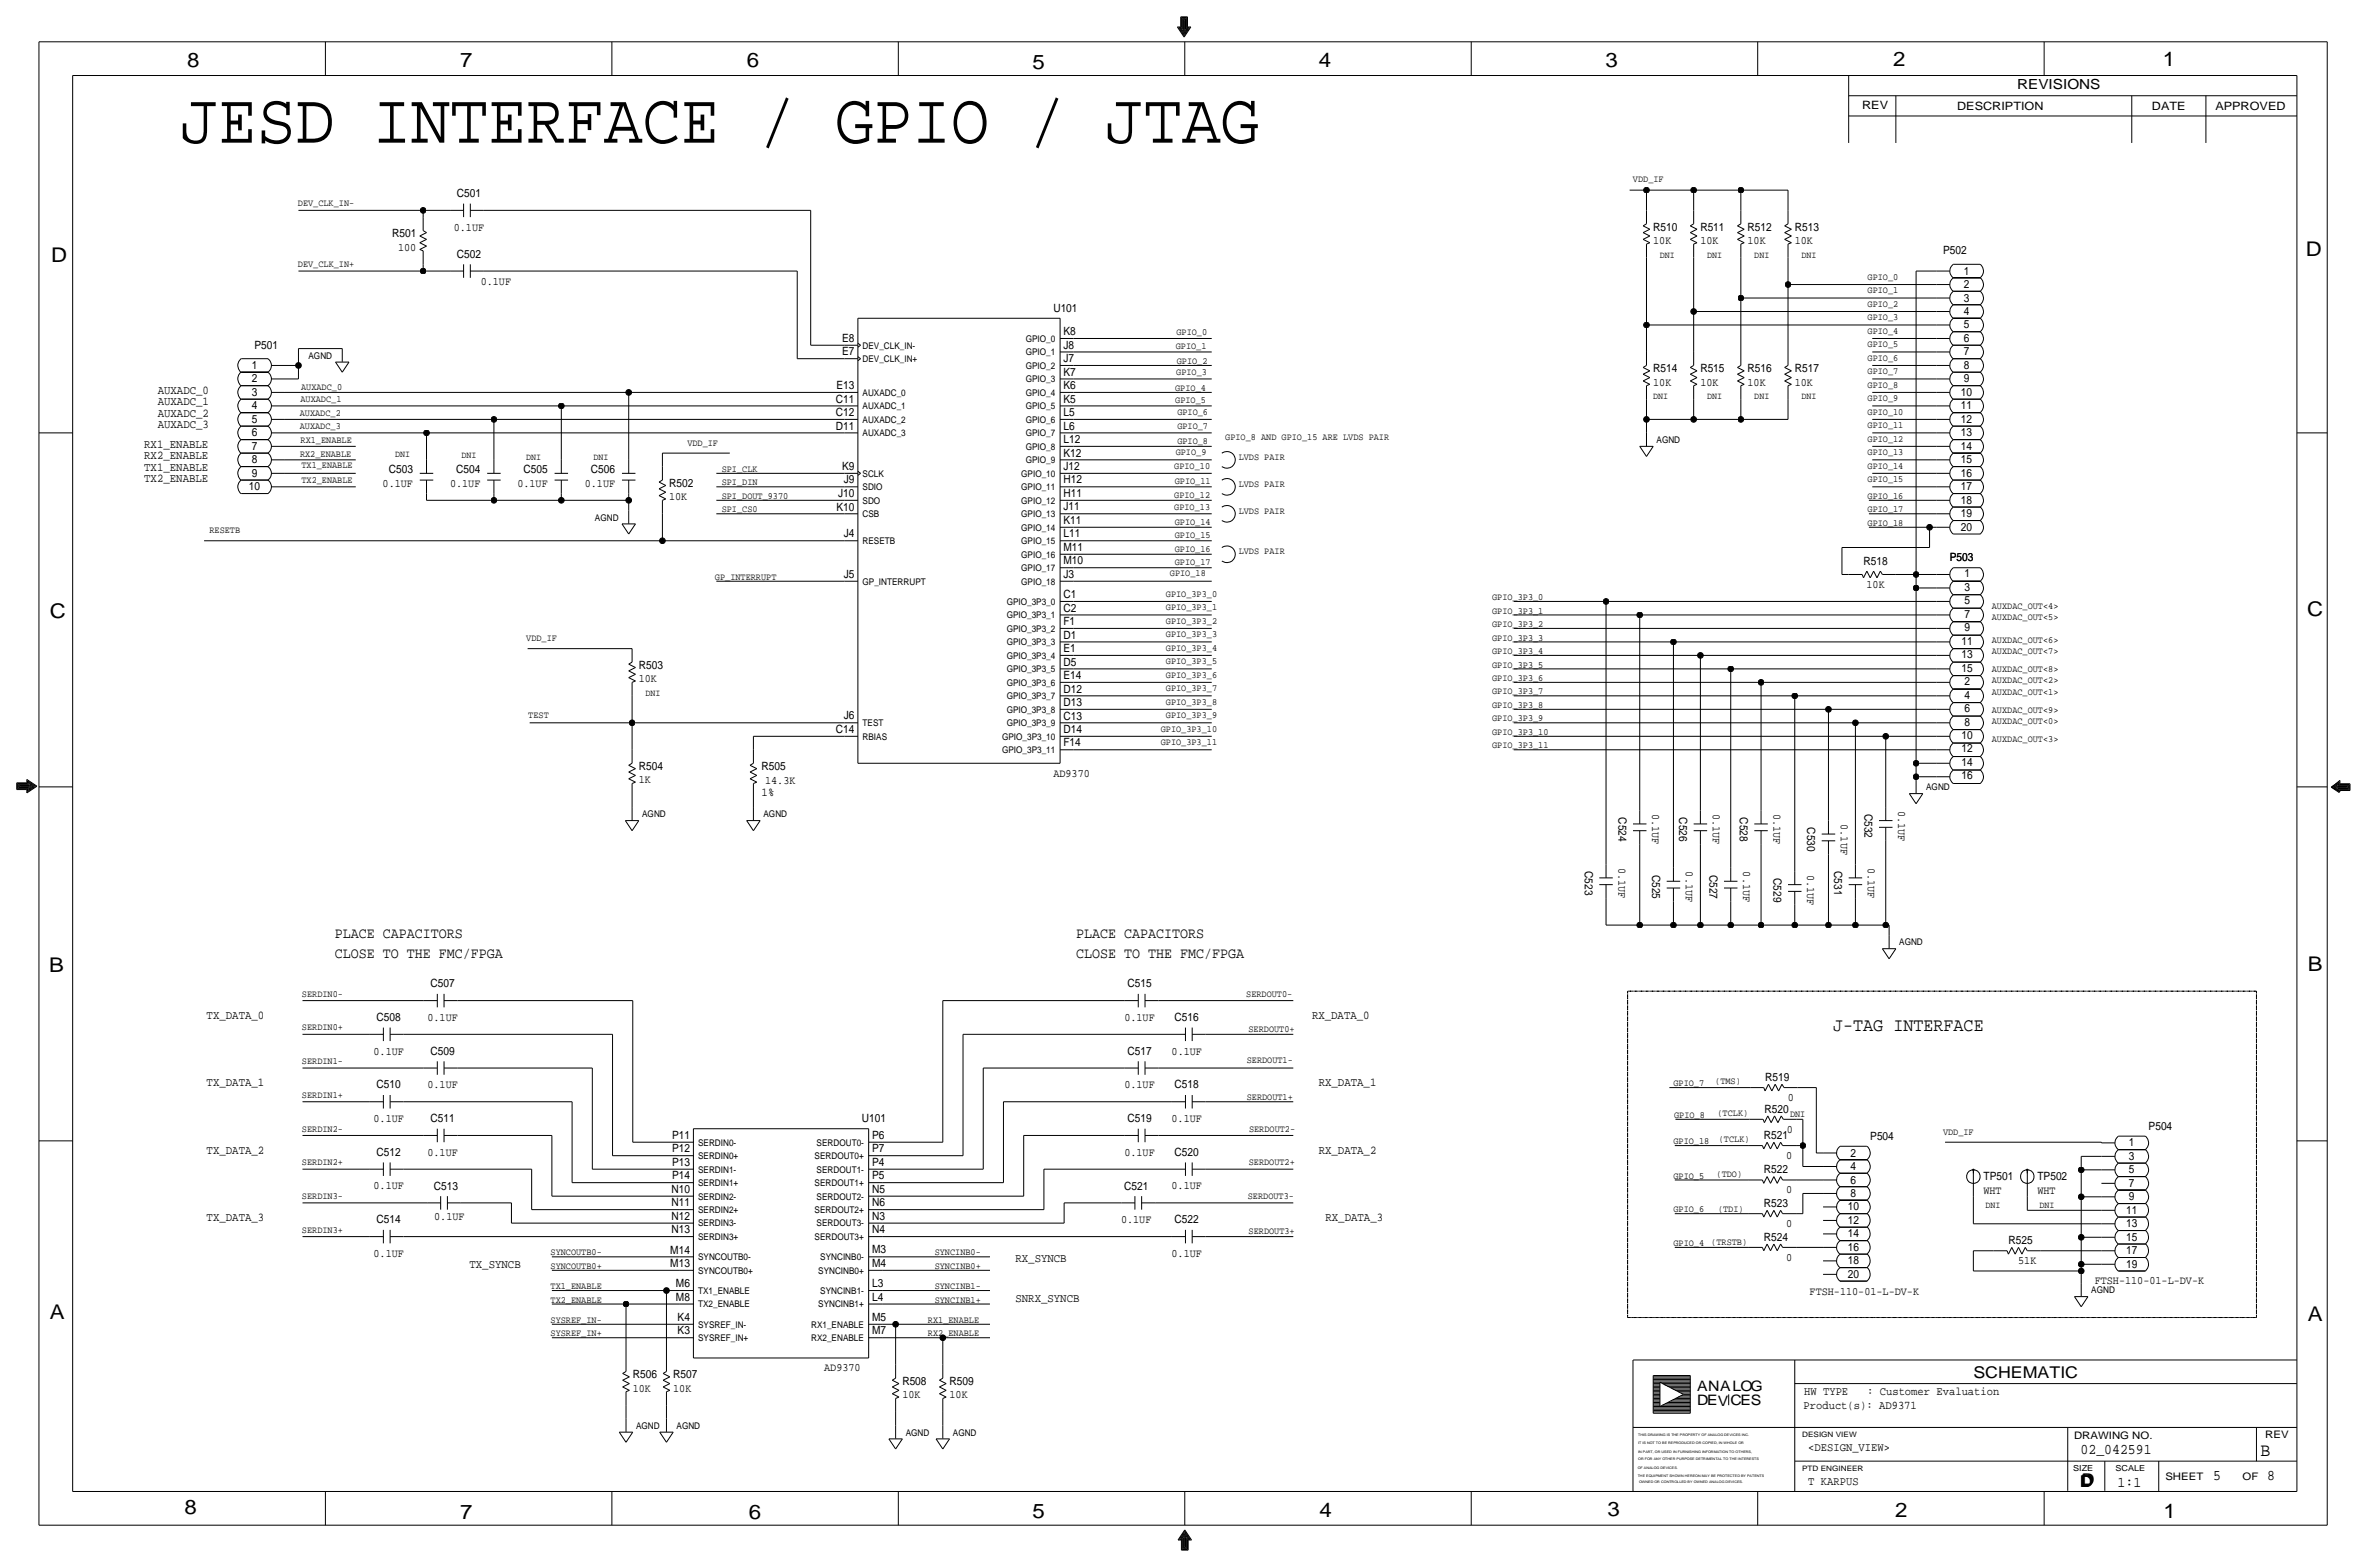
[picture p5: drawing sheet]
<svg xmlns="http://www.w3.org/2000/svg" width="892mm" height="590mm" viewBox="0 0 892 590" stroke-linecap="round" stroke-linejoin="round" font-family="sans-serif">
<defs><g id="words">
<text font-size="27.1" x="67.8" y="53.7">JESD INTERFACE / GPIO / JTAG</text>
<g font-size="7.6">
<text x="70.6" y="25.4">8</text>
<text x="173.4" y="25.4">7</text>
<text x="281.4" y="25.1">6</text>
<text x="389.1" y="26.2">5</text>
<text x="497" y="25.4">4</text>
<text x="605" y="25.1">3</text>
<text x="713.4" y="24.9">2</text>
<text x="815" y="24.9">1</text>
<text x="19.3" y="98.8">D</text>
<text x="868.9" y="96.5">D</text>
<text x="18.8" y="232.7">C</text>
<text x="869.4" y="232.1">C</text>
<text x="869.6" y="365.8">B</text>
<text x="18.5" y="366">B</text>
<text x="18.8" y="496.8">A</text>
<text x="869.6" y="497.6">A</text>
<text x="69.6" y="570.5">8</text>
<text x="173.4" y="572.3">7</text>
<text x="282.2" y="572.3">6</text>
<text x="389.1" y="571.7">5</text>
<text x="497.3" y="571.5">4</text>
<text x="605.7" y="571.2">3</text>
<text x="714.2" y="571.5">2</text>
<text x="815.3" y="572">1</text>
</g>
<text font-size="7.1" x="690.8" y="388.5">J-TAG INTERFACE</text>
<text font-size="7" x="851.9" y="548.4">B</text>
<g font-size="6.1">
<text x="743.7" y="518.9">SCHEMATIC</text>
<text x="783.8" y="560.3">D</text>
<text x="784.3" y="559.8">D</text>
</g>
<g font-size="5.6">
<text x="126.1" y="353.3">PLACE CAPACITORS</text>
<text x="405.5" y="353.3">PLACE CAPACITORS</text>
<text x="126.1" y="360.9">CLOSE TO THE FMC/FPGA</text>
<text x="405.5" y="360.9">CLOSE TO THE FMC/FPGA</text>
<text x="784" y="547.9">02_042591</text>
<text x="834.1" y="557.5">5</text>
<text x="854.4" y="557.5">8</text>
<text x="798" y="560.1">1:1</text>
</g>
<g font-size="5.4">
<text x="639.5" y="524.2">ANALOG</text>
<text x="639.5" y="529.3">DEV</text>
<text x="652.1" y="529.3">CES</text>
</g>
<text font-size="5.2" x="760.2" y="33.5">REVISIONS</text>
<g font-size="4.5">
<text x="59.4" y="148.3">AUXADC_0</text>
<text x="59.4" y="152.7">AUXADC_1</text>
<text x="59.4" y="161.3">AUXADC_3</text>
<text x="59.4" y="157">AUXADC_2</text>
<text x="54.4" y="168.7">RX1_ENABLE</text>
<text x="54.4" y="173">RX2_ENABLE</text>
<text x="54.4" y="177.3">TX1_ENABLE</text>
<text x="54.4" y="181.6">TX2_ENABLE</text>
<text x="287" y="299.7">1%</text>
<text x="77.9" y="383.8">TX_DATA_0</text>
<text x="494.4" y="383.8">RX_DATA_0</text>
<text x="77.9" y="409.2">TX_DATA_1</text>
<text x="497" y="409.2">RX_DATA_1</text>
<text x="77.9" y="434.6">TX_DATA_2</text>
<text x="497" y="434.6">RX_DATA_2</text>
<text x="77.9" y="460">TX_DATA_3</text>
<text x="499.5" y="460">RX_DATA_3</text>
<text x="176.9" y="477.8">TX_SYNCB</text>
<text x="382.7" y="475.2">RX_SYNCB</text>
<text x="382.7" y="490.5">SNRX_SYNCB</text>
</g>
<g font-size="4.4">
<text x="679.9" y="525.5">HW TYPE</text>
<text x="703.6" y="525.5">: Customer Evaluation</text>
<text x="679.7" y="530.9">Product(s): AD9371</text>
<text x="681.4" y="546.6">&lt;DESIGN_VIEW&gt;</text>
<text x="681.4" y="559.3">T KARPUS</text>
</g>
<g font-size="4.3">
<text x="701.8" y="41.1">REV</text>
<text x="737.6" y="41.4">DESCRIPTION</text>
<text x="811" y="41.4">DATE</text>
<text x="834.8" y="41.4">APPROVED</text>
<text x="172.2" y="74.2">C501</text>
<text x="147.8" y="89.5">R501</text>
<text x="171" y="86.9">0.1UF</text>
<text x="623" y="86.9">R510</text>
<text x="640.8" y="86.9">R511</text>
<text x="658.6" y="86.9">R512</text>
<text x="676.3" y="86.9">R513</text>
<text x="150" y="94.5">100</text>
<text x="623" y="91.9">10K</text>
<text x="640.8" y="91.9">10K</text>
<text x="658.6" y="91.9">10K</text>
<text x="676.4" y="91.9">10K</text>
<text x="732.2" y="95.8">P502</text>
<text x="172.2" y="97.1">C502</text>
<text x="181.2" y="107.2">0.1UF</text>
<text x="740" y="103.4">1</text>
<text x="740" y="113.6">3</text>
<text x="740" y="108.5">2</text>
<text x="397" y="117.4">U101</text>
<text x="740" y="118.7">4</text>
<text x="740" y="123.7">5</text>
<text x="95.9" y="131.3">P501</text>
<text x="317.3" y="128.8">E8</text>
<text x="400.8" y="131.4">J8</text>
<text x="400.8" y="126.3">K8</text>
<text x="740" y="128.8">6</text>
<text x="317.3" y="133.9">E7</text>
<text x="400.8" y="136.4">J7</text>
<text x="740" y="133.9">7</text>
<text x="94.9" y="139">1</text>
<text x="400.8" y="141.5">K7</text>
<text x="623" y="140.3">R514</text>
<text x="640.8" y="140.3">R515</text>
<text x="658.6" y="140.3">R516</text>
<text x="676.3" y="140.3">R517</text>
<text x="740" y="139">8</text>
<text x="94.9" y="149.1">3</text>
<text x="94.9" y="144">2</text>
<text x="315.2" y="146.6">E13</text>
<text x="400.8" y="146.6">K6</text>
<text x="623" y="145.3">10K</text>
<text x="640.8" y="145.3">10K</text>
<text x="658.6" y="145.3">10K</text>
<text x="676.4" y="145.3">10K</text>
<text x="739" y="149.1">10</text>
<text x="740" y="144.1">9</text>
<text x="94.9" y="154.2">4</text>
<text x="315" y="151.7">C11</text>
<text x="400.8" y="151.7">K5</text>
<text x="739" y="154.2">11</text>
<text x="94.9" y="159.3">5</text>
<text x="315" y="161.9">D11</text>
<text x="315" y="156.8">C12</text>
<text x="400.8" y="161.8">L6</text>
<text x="400.8" y="156.7">L5</text>
<text x="739" y="159.3">12</text>
<text x="94.9" y="164.3">6</text>
<text x="400.8" y="166.9">L12</text>
<text x="739" y="164.4">13</text>
<text x="94.9" y="169.4">7</text>
<text x="400.8" y="172">K12</text>
<text x="739" y="169.4">14</text>
<text x="94.9" y="179.6">9</text>
<text x="94.9" y="174.5">8</text>
<text x="146.5" y="178.3">C503</text>
<text x="171.9" y="178.3">C504</text>
<text x="197.3" y="178.3">C505</text>
<text x="222.7" y="178.3">C506</text>
<text x="317.3" y="177">K9</text>
<text x="400.8" y="177.1">J12</text>
<text x="739" y="179.6">16</text>
<text x="739" y="174.5">15</text>
<text x="93.8" y="184.7">10</text>
<text x="144.2" y="183.4">0.1UF</text>
<text x="169.6" y="183.4">0.1UF</text>
<text x="195" y="183.4">0.1UF</text>
<text x="220.4" y="183.4">0.1UF</text>
<text x="252.2" y="183.4">R502</text>
<text x="318" y="182.1">J9</text>
<text x="400.8" y="182.1">H12</text>
<text x="739" y="184.7">17</text>
<text x="252.2" y="188.5">10K</text>
<text x="315.9" y="187.2">J10</text>
<text x="400.8" y="187.2">H11</text>
<text x="739" y="189.8">18</text>
<text x="315.2" y="192.3">K10</text>
<text x="400.8" y="197.4">K11</text>
<text x="400.8" y="192.3">J11</text>
<text x="739" y="194.8">19</text>
<text x="318" y="202.4">J4</text>
<text x="400.8" y="202.4">L11</text>
<text x="739" y="199.9">20</text>
<text x="400.8" y="207.5">M11</text>
<text x="400.8" y="212.6">M10</text>
<text x="702.3" y="212.7">R518</text>
<text x="734.8" y="211.3">P503</text>
<text x="318" y="217.7">J5</text>
<text x="400.8" y="217.7">J3</text>
<text x="703.4" y="221.5">10K</text>
<text x="740.3" y="217.4">1</text>
<text x="400.8" y="225.3">C1</text>
<text x="740.3" y="227.6">5</text>
<text x="740.3" y="222.5">3</text>
<text x="400.8" y="230.4">C2</text>
<text x="740.3" y="232.7">7</text>
<text x="400.8" y="235.5">F1</text>
<text x="740.3" y="237.7">9</text>
<text x="400.8" y="245.7">E1</text>
<text x="400.8" y="240.6">D1</text>
<text x="739.2" y="242.8">11</text>
<text x="240.7" y="252">R503</text>
<text x="400.8" y="250.7">D5</text>
<text x="739.2" y="247.9">13</text>
<text x="240.7" y="257">10K</text>
<text x="400.8" y="255.8">E14</text>
<text x="739.2" y="253">15</text>
<text x="400.8" y="260.9">D12</text>
<text x="740.3" y="263.2">4</text>
<text x="740.3" y="258.1">2</text>
<text x="400.8" y="266">D13</text>
<text x="740.3" y="268.2">6</text>
<text x="318" y="271">J6</text>
<text x="400.8" y="271">C13</text>
<text x="740.3" y="273.3">8</text>
<text x="315" y="276.1">C14</text>
<text x="400.8" y="281.2">F14</text>
<text x="400.8" y="276.1">D14</text>
<text x="739.2" y="278.4">10</text>
<text x="739.2" y="283.5">12</text>
<text x="240.7" y="290.1">R504</text>
<text x="287" y="290.1">R505</text>
<text x="397" y="292.6">AD9370</text>
<text x="739.2" y="293.6">16</text>
<text x="739.2" y="288.5">14</text>
<text x="240.7" y="295.1">1K</text>
<text x="288.3" y="295.1">14.3K</text>
<text x="715.4" y="305.4" transform="rotate(90 715.4 305.4)">0.1UF</text>
<text x="610" y="307.9" transform="rotate(90 610 307.9)">C524</text>
<text x="622.7" y="306.7" transform="rotate(90 622.7 306.7)">0.1UF</text>
<text x="632.8" y="307.9" transform="rotate(90 632.8 307.9)">C526</text>
<text x="645.5" y="306.7" transform="rotate(90 645.5 306.7)">0.1UF</text>
<text x="655.7" y="307.9" transform="rotate(90 655.7 307.9)">C528</text>
<text x="668.4" y="306.7" transform="rotate(90 668.4 306.7)">0.1UF</text>
<text x="681.1" y="311.7" transform="rotate(90 681.1 311.7)">C530</text>
<text x="693.8" y="310.5" transform="rotate(90 693.8 310.5)">0.1UF</text>
<text x="702.7" y="306.6" transform="rotate(90 702.7 306.6)">C532</text>
<text x="597.3" y="328.2" transform="rotate(90 597.3 328.2)">C523</text>
<text x="610" y="327" transform="rotate(90 610 327)">0.1UF</text>
<text x="622.7" y="329.4" transform="rotate(90 622.7 329.4)">C525</text>
<text x="635.4" y="328.3" transform="rotate(90 635.4 328.3)">0.1UF</text>
<text x="644.2" y="329.4" transform="rotate(90 644.2 329.4)">C527</text>
<text x="656.9" y="328.3" transform="rotate(90 656.9 328.3)">0.1UF</text>
<text x="681.1" y="329.5" transform="rotate(90 681.1 329.5)">0.1UF</text>
<text x="691.2" y="328.2" transform="rotate(90 691.2 328.2)">C531</text>
<text x="703.9" y="327" transform="rotate(90 703.9 327)">0.1UF</text>
<text x="668.4" y="330.7" transform="rotate(90 668.4 330.7)">C529</text>
<text x="162.2" y="371.9">C507</text>
<text x="424.9" y="371.9">C515</text>
<text x="141.9" y="384.6">C508</text>
<text x="161.1" y="384.6">0.1UF</text>
<text x="423.7" y="384.6">0.1UF</text>
<text x="442.7" y="384.6">C516</text>
<text x="140.8" y="397.3">0.1UF</text>
<text x="162.2" y="397.3">C509</text>
<text x="424.9" y="397.3">C517</text>
<text x="441.5" y="397.3">0.1UF</text>
<text x="665.2" y="407.2">R519</text>
<text x="141.9" y="410">C510</text>
<text x="161.1" y="410">0.1UF</text>
<text x="423.7" y="410">0.1UF</text>
<text x="442.7" y="410">C518</text>
<text x="664.9" y="419.1">R520</text>
<text x="673.7" y="414.8">0</text>
<text x="140.8" y="422.7">0.1UF</text>
<text x="162.2" y="422.7">C511</text>
<text x="324.8" y="422.7">U101</text>
<text x="424.9" y="422.7">C519</text>
<text x="441.5" y="422.7">0.1UF</text>
<text x="809.7" y="425.5">P504</text>
<text x="253.2" y="429">P11</text>
<text x="328.6" y="429">P6</text>
<text x="664.7" y="429.1">R521</text>
<text x="673.4" y="426.7">0</text>
<text x="704.8" y="429.3">P504</text>
<text x="802.3" y="431.9">1</text>
<text x="141.9" y="435.4">C512</text>
<text x="161.1" y="435.4">0.1UF</text>
<text x="253.2" y="434.1">P12</text>
<text x="328.6" y="434.1">P7</text>
<text x="423.7" y="435.4">0.1UF</text>
<text x="442.7" y="435.4">C520</text>
<text x="673.2" y="436.6">0</text>
<text x="697.4" y="435.7">2</text>
<text x="802.3" y="437">3</text>
<text x="253.2" y="439.2">P13</text>
<text x="328.6" y="439.2">P4</text>
<text x="664.7" y="442">R522</text>
<text x="697.4" y="440.8">4</text>
<text x="802.3" y="442">5</text>
<text x="140.8" y="448.1">0.1UF</text>
<text x="163.5" y="448.1">C513</text>
<text x="253" y="449.3">N10</text>
<text x="253.2" y="444.2">P14</text>
<text x="328.6" y="449.3">N5</text>
<text x="328.6" y="444.2">P5</text>
<text x="423.6" y="448.1">C521</text>
<text x="441.5" y="448.1">0.1UF</text>
<text x="673.2" y="449.6">0</text>
<text x="697.4" y="445.8">6</text>
<text x="747.5" y="449.6">WHT</text>
<text x="747.5" y="444.5">TP501</text>
<text x="767.8" y="449.6">WHT</text>
<text x="767.8" y="444.5">TP502</text>
<text x="802.3" y="447.1">7</text>
<text x="253" y="454.4">N11</text>
<text x="328.6" y="454.4">N6</text>
<text x="664.7" y="454.7">R523</text>
<text x="696.3" y="455.9">10</text>
<text x="697.4" y="450.9">8</text>
<text x="802.3" y="452.1">9</text>
<text x="141.9" y="460.8">C514</text>
<text x="163.6" y="459.5">0.1UF</text>
<text x="253" y="459.5">N12</text>
<text x="328.6" y="459.5">N3</text>
<text x="422.5" y="460.8">0.1UF</text>
<text x="442.7" y="460.8">C522</text>
<text x="696.3" y="461">12</text>
<text x="801.2" y="457.2">11</text>
<text x="253" y="464.6">N13</text>
<text x="328.6" y="464.6">N4</text>
<text x="664.7" y="467.4">R524</text>
<text x="673.2" y="462.3">0</text>
<text x="696.3" y="466.2">14</text>
<text x="801.2" y="467.4">15</text>
<text x="801.2" y="462.4">13</text>
<text x="140.8" y="473.5">0.1UF</text>
<text x="252.6" y="472.2">M14</text>
<text x="328.6" y="472.2">M3</text>
<text x="441.5" y="473.5">0.1UF</text>
<text x="696.3" y="471.2">16</text>
<text x="756.9" y="468.6">R525</text>
<text x="801.2" y="472.5">17</text>
<text x="252.6" y="477.3">M13</text>
<text x="328.6" y="477.3">M4</text>
<text x="673.2" y="475">0</text>
<text x="696.3" y="476.3">18</text>
<text x="760.5" y="476.2">51K</text>
<text x="801.2" y="477.6">19</text>
<text x="254.7" y="484.9">M6</text>
<text x="328.6" y="484.9">L3</text>
<text x="696.3" y="481.4">20</text>
<text x="789.4" y="483.9">FTSH-110-01-L-DV-K</text>
<text x="254.7" y="490">M8</text>
<text x="328.6" y="490">L4</text>
<text x="681.9" y="487.7">FTSH-110-01-L-DV-K</text>
<text x="255.4" y="497.6">K4</text>
<text x="328.6" y="497.6">M5</text>
<text x="255.4" y="502.7">K3</text>
<text x="328.6" y="502.7">M7</text>
<text x="238.5" y="519.2">R506</text>
<text x="253.7" y="519.2">R507</text>
<text x="310.6" y="516.6">AD9370</text>
<text x="340.1" y="521.7">R508</text>
<text x="357.8" y="521.7">R509</text>
<text x="238.5" y="524.3">10K</text>
<text x="253.7" y="524.3">10K</text>
<text x="340.1" y="526.8">10K</text>
<text x="357.8" y="526.8">10K</text>
</g>
<g font-size="3.9">
<text x="781.6" y="542.1">DRAWING NO.</text>
<text x="853.6" y="541.8">REV</text>
<text x="816" y="557.4">SHEET</text>
<text x="845.1" y="557.5">OF</text>
</g>
<g font-size="3.6">
<text x="615.4" y="68.5">VDD_IF</text>
<text x="112.3" y="77.7">DEV_CLK_IN-</text>
<text x="112.3" y="100.6">DEV_CLK_IN+</text>
<text x="703.8" y="105.4">GPIO_0</text>
<text x="703.8" y="110.5">GPIO_1</text>
<text x="703.8" y="115.6">GPIO_2</text>
<text x="703.8" y="120.7">GPIO_3</text>
<text x="703.8" y="125.7">GPIO_4</text>
<text x="443.1" y="131.4">GPIO_1</text>
<text x="443.3" y="126.3">GPIO_0</text>
<text x="703.8" y="130.8">GPIO_5</text>
<text x="443.5" y="137">GPIO_2</text>
<text x="703.8" y="135.9">GPIO_6</text>
<text x="443.3" y="141.4">GPIO_3</text>
<text x="703.8" y="141">GPIO_7</text>
<text x="113.5" y="146.8">AUXADC_0</text>
<text x="442.9" y="147.1">GPIO_4</text>
<text x="703.8" y="146.1">GPIO_8</text>
<text x="113.2" y="151.4">AUXADC_1</text>
<text x="442.9" y="151.7">GPIO_5</text>
<text x="703.8" y="151.1">GPIO_9</text>
<text x="113" y="156.7">AUXADC_2</text>
<text x="113" y="161.5">AUXADC_3</text>
<text x="443.7" y="161.7">GPIO_7</text>
<text x="443.7" y="156.2">GPIO_6</text>
<text x="703.8" y="156.2">GPIO_10</text>
<text x="703.8" y="161.3">GPIO_11</text>
<text x="113.3" y="166.9">RX1_ENABLE</text>
<text x="259" y="167.9">VDD_IF</text>
<text x="443.7" y="167.4">GPIO_8</text>
<text x="461.7" y="165.6">GPIO_8 AND GPIO_15 ARE LVDS PAIR</text>
<text x="703.8" y="166.4">GPIO_12</text>
<text x="113.1" y="172">RX2_ENABLE</text>
<text x="443.1" y="171.4">GPIO_9</text>
<text x="466.8" y="173.2">LVDS PAIR</text>
<text x="703.8" y="171.5">GPIO_13</text>
<text x="113.6" y="176.2">TX1_ENABLE</text>
<text x="272" y="177.8">SPI_CLK</text>
<text x="442.5" y="176.5">GPIO_10</text>
<text x="703.8" y="176.5">GPIO_14</text>
<text x="113.6" y="182">TX2_ENABLE</text>
<text x="272" y="182.9">SPI_DIN</text>
<text x="442.7" y="182.3">GPIO_11</text>
<text x="466.8" y="183.4">LVDS PAIR</text>
<text x="703.8" y="181.6">GPIO_15</text>
<text x="272" y="188">SPI_DOUT_9370</text>
<text x="442.5" y="187.6">GPIO_12</text>
<text x="703.8" y="188">GPIO_16</text>
<text x="272" y="193">SPI_CS0</text>
<text x="442.5" y="192.2">GPIO_13</text>
<text x="442.7" y="197.7">GPIO_14</text>
<text x="466.8" y="193.6">LVDS PAIR</text>
<text x="703.8" y="193.1">GPIO_17</text>
<text x="78.9" y="200.7">RESETB</text>
<text x="442.7" y="202.8">GPIO_15</text>
<text x="703.8" y="198.1">GPIO_18</text>
<text x="442.7" y="207.9">GPIO_16</text>
<text x="466.8" y="208.8">LVDS PAIR</text>
<text x="442.7" y="213">GPIO_17</text>
<text x="269.4" y="218.4">GP_INTERRUPT</text>
<text x="440.9" y="217.2">GPIO_18</text>
<text x="439.4" y="224.8">GPIO_3P3_0</text>
<text x="562.3" y="226.1">GPIO_3P3_0</text>
<text x="439.4" y="229.9">GPIO_3P3_1</text>
<text x="562.3" y="231.1">GPIO_3P3_1</text>
<text x="750.6" y="233.5">AUXDAC_OUT&lt;5&gt;</text>
<text x="750.6" y="229.3">AUXDAC_OUT&lt;4&gt;</text>
<text x="439.4" y="234.9">GPIO_3P3_2</text>
<text x="562.3" y="236.2">GPIO_3P3_2</text>
<text x="198.3" y="241.3">VDD_IF</text>
<text x="439.4" y="245.1">GPIO_3P3_4</text>
<text x="439.4" y="240">GPIO_3P3_3</text>
<text x="562.3" y="241.3">GPIO_3P3_3</text>
<text x="750.6" y="242.1">AUXDAC_OUT&lt;6&gt;</text>
<text x="439.4" y="250.2">GPIO_3P3_5</text>
<text x="562.3" y="246.4">GPIO_3P3_4</text>
<text x="562.3" y="251.5">GPIO_3P3_5</text>
<text x="750.6" y="246.3">AUXDAC_OUT&lt;7&gt;</text>
<text x="439.4" y="255.3">GPIO_3P3_6</text>
<text x="562.3" y="256.5">GPIO_3P3_6</text>
<text x="750.6" y="253.1">AUXDAC_OUT&lt;8&gt;</text>
<text x="750.6" y="257.4">AUXDAC_OUT&lt;2&gt;</text>
<text x="439.4" y="260.3">GPIO_3P3_7</text>
<text x="562.3" y="261.6">GPIO_3P3_7</text>
<text x="750.6" y="261.7">AUXDAC_OUT&lt;1&gt;</text>
<text x="439.4" y="265.4">GPIO_3P3_8</text>
<text x="562.3" y="266.7">GPIO_3P3_8</text>
<text x="750.6" y="268.5">AUXDAC_OUT&lt;9&gt;</text>
<text x="199.1" y="270.5">TEST</text>
<text x="437.4" y="275.6">GPIO_3P3_10</text>
<text x="439.4" y="270.5">GPIO_3P3_9</text>
<text x="562.3" y="271.8">GPIO_3P3_9</text>
<text x="750.6" y="272.7">AUXDAC_OUT&lt;0&gt;</text>
<text x="437.4" y="280.7">GPIO_3P3_11</text>
<text x="562.3" y="281.9">GPIO_3P3_11</text>
<text x="562.3" y="276.9">GPIO_3P3_10</text>
<text x="750.6" y="279.5">AUXDAC_OUT&lt;3&gt;</text>
<text x="113.8" y="375.5">SERDIN0-</text>
<text x="469.6" y="375.6">SERDOUT0-</text>
<text x="113.8" y="388.2">SERDIN0+</text>
<text x="470.5" y="388.7">SERDOUT0+</text>
<text x="113.8" y="400.9">SERDIN1-</text>
<text x="469.8" y="400.6">SERDOUT1-</text>
<text x="113.8" y="413.6">SERDIN1+</text>
<text x="630.6" y="409.2">GPIO_7</text>
<text x="646.4" y="408.2">(TMS)</text>
<text x="469.8" y="414.4">SERDOUT1+</text>
<text x="630.9" y="421.1">GPIO_8</text>
<text x="647.2" y="420.4">(TCLK)</text>
<text x="674.6" y="420.6">DNI</text>
<text x="113.8" y="426.3">SERDIN2-</text>
<text x="470.7" y="426.4">SERDOUT2-</text>
<text x="630.6" y="431">GPIO_18</text>
<text x="647.8" y="430.1">(TCLK)</text>
<text x="732.2" y="427.5">VDD_IF</text>
<text x="113.8" y="439">SERDIN2+</text>
<text x="470.6" y="438.9">SERDOUT2+</text>
<text x="630.6" y="444">GPIO_5</text>
<text x="646.9" y="443.4">(TDO)</text>
<text x="113.8" y="451.7">SERDIN3-</text>
<text x="470.2" y="451.5">SERDOUT3-</text>
<text x="630.6" y="456.7">GPIO_6</text>
<text x="647.4" y="456.4">(TDI)</text>
<text x="113.8" y="464.4">SERDIN3+</text>
<text x="470.6" y="464.7">SERDOUT3+</text>
<text x="207.5" y="472.9">SYNCOUTB0-</text>
<text x="352.3" y="472.9">SYNCINB0-</text>
<text x="630.6" y="469.4">GPIO_4</text>
<text x="644.9" y="469.1">(TRSTB)</text>
<text x="207.5" y="478">SYNCOUTB0+</text>
<text x="352.3" y="478">SYNCINB0+</text>
<text x="207.5" y="485.6">TX1_ENABLE</text>
<text x="352.3" y="485.6">SYNCINB1-</text>
<text x="207.5" y="490.7">TX2_ENABLE</text>
<text x="352.3" y="490.7">SYNCINB1+</text>
<text x="207.5" y="498.3">SYSREF_IN-</text>
<text x="207.5" y="503.4">SYSREF_IN+</text>
<text x="349.7" y="498.3">RX1_ENABLE</text>
<text x="349.7" y="503.4">RX2_ENABLE</text>
</g>
<g font-size="3.5">
<text x="625.5" y="97">DNI</text>
<text x="643.3" y="97">DNI</text>
<text x="661.1" y="97">DNI</text>
<text x="678.9" y="97">DNI</text>
<text x="325.1" y="131.3">DEV_CLK_IN-</text>
<text x="386.6" y="128.8">GPIO_0</text>
<text x="116.3" y="135.1">AGND</text>
<text x="325.1" y="136.4">DEV_CLK_IN+</text>
<text x="386.6" y="133.9">GPIO_1</text>
<text x="386.6" y="138.9">GPIO_2</text>
<text x="325.1" y="149.1">AUXADC_0</text>
<text x="386.6" y="144">GPIO_3</text>
<text x="386.6" y="149.1">GPIO_4</text>
<text x="325.1" y="154.2">AUXADC_1</text>
<text x="386.6" y="154.2">GPIO_5</text>
<text x="623" y="150.4">DNI</text>
<text x="643.3" y="150.4">DNI</text>
<text x="661.1" y="150.4">DNI</text>
<text x="678.9" y="150.4">DNI</text>
<text x="325.1" y="159.3">AUXADC_2</text>
<text x="386.6" y="159.3">GPIO_6</text>
<text x="325.1" y="164.3">AUXADC_3</text>
<text x="386.6" y="164.3">GPIO_7</text>
<text x="624.3" y="166.9">AGND</text>
<text x="149" y="172.2">DNI</text>
<text x="173.9" y="172.5">DNI</text>
<text x="198.2" y="173.2">DNI</text>
<text x="223.6" y="173.2">DNI</text>
<text x="386.6" y="169.4">GPIO_8</text>
<text x="325.1" y="179.6">SCLK</text>
<text x="384.9" y="179.6">GPIO_10</text>
<text x="386.6" y="174.5">GPIO_9</text>
<text x="325.1" y="184.7">SDIO</text>
<text x="384.9" y="184.7">GPIO_11</text>
<text x="325.1" y="189.7">SDO</text>
<text x="384.9" y="189.7">GPIO_12</text>
<text x="224.2" y="196.1">AGND</text>
<text x="325.1" y="194.8">CSB</text>
<text x="384.9" y="194.8">GPIO_13</text>
<text x="384.9" y="199.9">GPIO_14</text>
<text x="325.1" y="205">RESETB</text>
<text x="384.9" y="205">GPIO_15</text>
<text x="384.9" y="210.1">GPIO_16</text>
<text x="384.9" y="215.1">GPIO_17</text>
<text x="325.1" y="220.2">GP_INTERRUPT</text>
<text x="384.9" y="220.2">GPIO_18</text>
<text x="379.4" y="227.8">GPIO_3P3_0</text>
<text x="379.4" y="232.9">GPIO_3P3_1</text>
<text x="379.4" y="238">GPIO_3P3_2</text>
<text x="379.4" y="243.1">GPIO_3P3_3</text>
<text x="379.4" y="248.2">GPIO_3P3_4</text>
<text x="379.4" y="253.2">GPIO_3P3_5</text>
<text x="243.3" y="262.1">DNI</text>
<text x="379.4" y="258.3">GPIO_3P3_6</text>
<text x="379.4" y="263.4">GPIO_3P3_7</text>
<text x="379.4" y="268.5">GPIO_3P3_8</text>
<text x="325.1" y="273.6">TEST</text>
<text x="379.4" y="273.6">GPIO_3P3_9</text>
<text x="325.1" y="278.6">RBIAS</text>
<text x="377.7" y="278.6">GPIO_3P3_10</text>
<text x="377.7" y="283.7">GPIO_3P3_11</text>
<text x="725.9" y="297.7">AGND</text>
<text x="242" y="307.8">AGND</text>
<text x="287.7" y="307.8">AGND</text>
<text x="715.7" y="356.1">AGND</text>
<text x="263.1" y="431.5">SERDIN0-</text>
<text x="307.8" y="431.5">SERDOUT0-</text>
<text x="263.1" y="436.6">SERDIN0+</text>
<text x="307" y="436.6">SERDOUT0+</text>
<text x="263.1" y="441.7">SERDIN1-</text>
<text x="307.8" y="441.7">SERDOUT1-</text>
<text x="263.1" y="446.8">SERDIN1+</text>
<text x="307" y="446.8">SERDOUT1+</text>
<text x="263.1" y="451.9">SERDIN2-</text>
<text x="307.8" y="451.9">SERDOUT2-</text>
<text x="748.2" y="455.1">DNI</text>
<text x="768.6" y="455.1">DNI</text>
<text x="263.1" y="456.9">SERDIN2+</text>
<text x="307" y="456.9">SERDOUT2+</text>
<text x="263.1" y="467.1">SERDIN3+</text>
<text x="263.1" y="462">SERDIN3-</text>
<text x="307" y="467.1">SERDOUT3+</text>
<text x="307.8" y="462">SERDOUT3-</text>
<text x="263.1" y="474.7">SYNCOUTB0-</text>
<text x="263.1" y="479.8">SYNCOUTB0+</text>
<text x="308.4" y="479.8">SYNCINB0+</text>
<text x="309.1" y="474.7">SYNCINB0-</text>
<text x="263.1" y="487.4">TX1_ENABLE</text>
<text x="309.1" y="487.4">SYNCINB1-</text>
<text x="788.1" y="487.2">AGND</text>
<text x="263.1" y="492.5">TX2_ENABLE</text>
<text x="308.4" y="492.5">SYNCINB1+</text>
<text x="263.1" y="500.1">SYSREF_IN-</text>
<text x="305.7" y="500.1">RX1_ENABLE</text>
<text x="263.1" y="505.2">SYSREF_IN+</text>
<text x="305.7" y="505.2">RX2_ENABLE</text>
<text x="239.7" y="538.2">AGND</text>
<text x="255" y="538.2">AGND</text>
<text x="341.3" y="540.8">AGND</text>
<text x="359.1" y="540.8">AGND</text>
</g>
<g font-size="3.1">
<text x="781.3" y="554">SIZE</text>
<text x="797.3" y="554">SCALE</text>
</g>
<g font-size="2.8">
<text x="679.1" y="541.3">DESIGN VIEW</text>
<text x="679.1" y="554">PTD ENGINEER</text>
</g>
<g font-size="1.3">
<text x="617.3" y="541.1">THIS DRAWING IS THE PROPERTY OF ANALOG DEVICES INC.</text>
<text x="617.3" y="543.9">IT IS NOT TO BE REPRODUCED OR COPIED, IN WHOLE OR</text>
<text x="617.3" y="547.2">IN PART, OR USED IN FURNISHING INFORMATION TO OTHERS,</text>
<text x="617.3" y="550">OR FOR ANY OTHER PURPOSE DETRIMENTAL TO THE INTERESTS</text>
<text x="617.2" y="553.2">OF ANALOG DEVICES.</text>
<text x="617.2" y="556.3">THE EQUIPMENT SHOWN HEREON MAY BE PROTECTED BY PATENTS</text>
<text x="617.7" y="558.8">OWNED OR CONTROLLED BY OWNED ANALOG DEVICES.</text>
</g>
</g></defs>
<g fill="none" stroke="#000" stroke-width=".38">
<path d="M14.7 15.7v558.8zM14.7 15.7h862.3zM122.6 15.7v12.7zM230.6 15.7v12.7zM338.5 15.7v12.7zM443.7 10.2h1.3zM443.7 10.2l2.5 3.8zM444.2 10.4h1zM444.2 10.4l2 3.1zM444.7 10.7l1.5 2.3zM444.7 10.7h.8zM445 6.4h2.5z"/>
<path d="M445 6.4v3.8zM445.2 6.6v3.8zM445.2 6.6h2zM445.2 10.9h.5zM445.2 10.9l1 1.5zM445.5 6.9v3.8zM445.5 6.9h1.5zM445.7 11.2l.5 .7zM445.7 11.2h.3zM445.7 7.1v3.8zM445.7 7.1h1zM446 7.4v3.8z"/>
<path d="M446 7.4h.5zM446.2 7.6v4.1zM446.5 11.2h.2zM446.5 7.4v3.8zM446.5 15.7v12.7zM446.7 10.9h.5zM446.7 11.2l-.5 .7zM446.7 7.1v3.8zM447 10.7h.8zM447 6.9v3.8zM447.2 10.4h1.1zM447.2 6.6v3.8z"/>
<path d="M447.2 10.9l-1 1.5zM447.5 10.2h1.3zM447.5 6.4v3.8zM447.8 10.7l-1.6 2.3zM448.3 10.4l-2.1 3.1zM448.8 10.2l-2.6 3.8zM554.4 15.7v12.7zM662.4 15.7v12.7zM770.3 15.7v12.7zM877 15.7v558.8zM27.4 28.4h838.2zM27.4 28.4v533.4z"/>
<path d="M696.7 36.1h168.9zM696.7 28.4v25.4zM714.5 36.1v17.7zM803.4 36.1v17.7zM831.3 36.1v17.7zM865.6 28.4v533.4zM696.7 43.7h168.9zM112.5 79.2h47zM159.5 79.2v2.6zM159.5 79.2h10.1zM169.6 79.2h5.1zM174.7 76.7v5.1z"/>
<path d="M177.2 79.2h5.1zM177.2 76.7v5.1zM182.3 79.2h123.2zM305.5 79.2v50.8zM614.1 71.6h6.4zM620.5 71.6h17.8zM620.5 71.6v7.6zM620.5 79.2v5.1zM638.3 71.6h17.7zM638.3 71.6v7.6zM638.3 79.2v5.1zM656 71.6h17.8z"/>
<path d="M656 71.6v7.6zM656 79.2v5.1zM673.8 71.6v7.6zM673.8 79.2v5.1zM158.2 88.9l2.5-1.3zM158.2 91.4l2.5-1.2zM158.2 94l2.5-1.3zM158.2 94l1.3 .5zM158.2 88.9l2.5 1.3zM158.2 91.4l2.5 1.3zM159.5 99.6v2.5zM159.5 94.5v5.1z"/>
<path d="M159.5 81.8v5.1zM159.5 86.9l1.2 .7zM174.7 99.6v5zM177.2 99.6v5zM619.2 85.1l1.3-.8zM619.2 87.6l2.5-1.2zM619.2 90.2l2.5-1.3zM619.2 85.1l2.5 1.3zM619.2 87.6l2.5 1.3zM619.2 90.2l2.5 1.2zM620.5 97v25.4zM620.5 91.9v5.1z"/>
<path d="M620.5 91.9l1.2-.5zM637 85.1l1.3-.8zM637 87.6l2.5-1.2zM637 90.2l2.5-1.3zM637 85.1l2.5 1.3zM637 87.6l2.5 1.3zM637 90.2l2.5 1.2zM638.3 97v20.3zM638.3 91.9v5.1zM638.3 91.9l1.2-.5zM654.8 85.1l2.5 1.3zM654.8 87.6l2.5 1.3z"/>
<path d="M654.8 90.2l2.5 1.2zM654.8 85.1l1.2-.8zM654.8 87.6l2.5-1.2zM654.8 90.2l2.5-1.3zM656 97v15.3zM656 91.9v5.1zM656 91.9l1.3-.5zM672.5 85.1l2.6 1.3zM672.5 87.6l2.6 1.3zM672.5 90.2l2.6 1.2zM672.5 85.1l1.3-.8zM672.5 87.6l2.6-1.2z"/>
<path d="M672.5 90.2l2.6-1.3zM673.8 97v10.2zM673.8 91.9v5.1zM673.8 91.9l1.3-.5zM736 99.6a3.2 3.2 0 0 0 0 5.1 3.2 3.2 0 0 0 0 5.1 3.2 3.2 0 0 0 0 5.1 3.2 3.2 0 0 0 0 5 3.1 3.1 0 0 0 0 5.1M736 99.6h10.2zM746.2 99.6a3.2 3.2 0 0 1 0 5 3.2 3.2 0 0 1 0 5.1 3.2 3.2 0 0 1 0 5.1 3.2 3.2 0 0 1 0 5.1 3.2 3.2 0 0 1 0 5.1M112.5 102.1h47zM159.5 102.1h10.1zM169.6 102.1h5.1zM177.2 102.1h5.1zM182.3 102.1h118.1z"/>
<path d="M300.4 102.1v33zM323.3 119.9h76.2zM323.3 119.9v167.6zM399.5 119.9v167.6zM638.3 117.3h91.4zM638.3 117.3v15.3zM656 112.3h73.7zM656 112.3v20.3zM673.8 107.2h55.9zM673.8 107.2v25.4zM722.1 102.1v114.3zM722.1 102.1h7.6z"/>
<path d="M729.7 117.3h5.1zM729.7 112.3h5.1zM729.7 107.2h5.1zM729.7 102.1h5.1zM736 119.9h10.2zM736 104.6h10.2zM736 114.8h10.2zM736 109.7h10.2zM90.8 135.1a3.3 3.3 0 0 0 0 5.2M90.9 135.1h10.1zM101 135.2a3.1 3.1 0 0 1 0 5M102.3 137.7h5.1z"/>
<path d="M107.4 137.7h5.1zM112.5 131.3v6.4zM112.5 131.3h16.5zM112.5 137.7v5zM126.4 136.4h5.1zM126.4 136.4l2.6 3.8zM129 131.3v5zM131.5 136.4l-2.5 3.8zM300.4 135.1h17.8zM305.5 130h12.7zM318.2 130h5.1zM318.2 135.1h5.1z"/>
<path d="M323.3 130.8l1-.8zM323.3 135.9l1-.8zM323.3 129.3l1 .7zM323.3 134.4l1 .7zM399.5 127.5h5.1zM399.5 132.6h5.1zM399.5 137.7h5.1zM404.6 137.7h52zM404.6 132.6h52zM404.6 127.5h52zM619.2 138.4l1.3-.7zM619.2 138.4l2.5 1.3z"/>
<path d="M620.5 122.4h109.2zM620.5 122.4v10.2zM620.5 132.6v5.1zM637 138.4l1.3-.7zM637 138.4l2.5 1.3zM638.3 132.6v5.1zM654.8 138.4l2.5 1.3zM654.8 138.4l1.2-.7zM656 132.6v5.1zM672.5 138.4l2.6 1.3zM672.5 138.4l1.3-.7zM673.8 132.6v5.1z"/>
<path d="M705.6 137.7h24.1zM705.6 132.6h24.1zM705.6 127.5h24.1zM729.7 137.7h5.1zM729.7 132.6h5.1zM729.7 127.5h5.1zM729.7 122.4h5.1zM736 135.2a3.1 3.1 0 0 0 0 5M736 130.1a3.1 3.1 0 0 0 0 5M736 125a3.1 3.1 0 0 0 0 5M736 135.1h10.2zM736 130h10.2z"/>
<path d="M736 125h10.2zM746.2 135.1a3.2 3.2 0 0 1 0 5.2M746.2 130a3.2 3.2 0 0 1 0 5.2M746.2 125a3.2 3.2 0 0 1 0 5.1M90.8 140.2a3.4 3.4 0 0 0 0 5.1M90.8 155.4a3.3 3.3 0 0 0 0 5.1 3.3 3.3 0 0 0 0 5.1 3.3 3.3 0 0 0 0 5.1 3.3 3.3 0 0 0 0 5.1 3.3 3.3 0 0 0 0 5 3.3 3.3 0 0 0 0 5.2M90.8 150.4a3.3 3.3 0 0 0 0 5.1M90.8 145.3a3.3 3.3 0 0 0 0 5.1M90.9 155.4h10.1zM90.9 140.2h10.1zM90.9 150.4h10.1zM90.9 145.3h10.1z"/>
<path d="M101 155.5a3.1 3.1 0 0 1 0 5.1 3.1 3.1 0 0 1 0 5.1 3.1 3.1 0 0 1 0 5 3.1 3.1 0 0 1 0 5.1 3.1 3.1 0 0 1 0 5 3.1 3.1 0 0 1 0 5.1M101 140.3a3.1 3.1 0 0 1 0 5M101 150.4a3.1 3.1 0 0 1 0 5M101 145.3a3.1 3.1 0 0 1 0 5.1M102.3 158h5.1zM102.3 152.9h5.1zM102.3 147.8h5.1zM102.3 142.7h5.1zM107.4 152.9h104.1zM107.4 147.8h129.5zM107.4 158h78.7zM107.4 142.7h5.1z"/>
<path d="M186.1 158h132.1zM186.1 158v15.2zM211.5 152.9h106.7zM211.5 152.9v20.3zM236.9 147.8h81.3zM236.9 147.8v25.4zM318.2 147.8h5.1zM318.2 158h5.1zM318.2 152.9h5.1zM399.5 158h5.1zM399.5 142.7h5.1zM399.5 147.8h5.1z"/>
<path d="M399.5 152.9h5.1zM404.6 158h52zM404.6 142.7h52zM404.6 147.8h52zM404.6 152.9h52zM619.2 141l2.5-1.3zM619.2 143.5l2.5-1.3zM619.2 141l2.5 1.2zM619.2 143.5l2.5 1.3zM620.5 158h17.8zM620.5 150.4v7.6zM620.5 158v5.1z"/>
<path d="M620.5 145.3v5.1zM620.5 145.3l1.2-.5zM637 141l2.5-1.3zM637 143.5l2.5-1.3zM637 141l2.5 1.2zM637 143.5l2.5 1.3zM638.3 158h17.7zM638.3 150.4v7.6zM638.3 145.3v5.1zM638.3 145.3l1.2-.5zM654.8 141l2.5 1.2zM654.8 143.5l2.5 1.3z"/>
<path d="M654.8 141l2.5-1.3zM654.8 143.5l2.5-1.3zM656 158h17.8zM656 150.4v7.6zM656 145.3v5.1zM656 145.3l1.3-.5zM672.5 141l2.6 1.2zM672.5 143.5l2.6 1.3zM672.5 141l2.6-1.3zM672.5 143.5l2.6-1.3zM673.8 150.4v7.6zM673.8 145.3v5.1z"/>
<path d="M673.8 145.3l1.3-.5zM705.6 158h24.1zM705.6 152.9h24.1zM705.6 147.8h24.1zM705.6 142.7h24.1zM729.7 158h5.1zM729.7 152.9h5.1zM729.7 147.8h5.1zM729.7 142.7h5.1zM736 150.4a3.1 3.1 0 0 0 0 5M736 155.5a3.2 3.2 0 0 0 0 5.1 3.3 3.3 0 0 0 0 5.1 3.3 3.3 0 0 0 0 5.1 3.3 3.3 0 0 0 0 5.1 3.3 3.3 0 0 0 0 5.1 3.3 3.3 0 0 0 0 5.1 3.1 3.1 0 0 0 0 4.9M736 145.3a3.1 3.1 0 0 0 0 5.1"/>
<path d="M736 140.3a3.1 3.1 0 0 0 0 5M736 155.4h10.2zM736 150.4h10.2zM736 145.3h10.2zM736 140.2h10.2zM746.2 150.4a3.2 3.2 0 0 1 0 5.1M746.2 155.4a3.2 3.2 0 0 1 0 5.2 3.2 3.2 0 0 1 0 5.1 3.2 3.2 0 0 1 0 5 3.2 3.2 0 0 1 0 5.1 3.2 3.2 0 0 1 0 5.1 3.2 3.2 0 0 1 0 5.1 3.2 3.2 0 0 1 0 5.1M746.2 145.3a3.2 3.2 0 0 1 0 5.1M746.2 140.2a3.2 3.2 0 0 1 0 5.1M14.7 163.1h12.7zM90.9 170.7h10.1zM90.9 175.8h10.1z"/>
<path d="M90.9 165.6h10.1zM90.9 160.5h10.1zM102.3 178.3h5.1zM102.3 173.2h5.1zM102.3 168.1h5.1zM102.3 163.1h5.1zM107.4 163.1h53.3zM107.4 173.2h26.7zM107.4 168.1h26.7zM107.4 178.3h26.7zM158.2 178.3h5.1zM160.7 163.1h157.5z"/>
<path d="M160.7 163.1v10.1zM160.7 173.2v5.1zM183.6 178.3h5.1zM186.1 173.2v5.1zM209 178.3h5.1zM211.5 173.2v5.1zM234.4 178.3h5.1zM236.9 173.2v5.1zM249.6 170.7h25.4zM249.6 170.7v5.1zM249.6 175.8v5zM270 178.3h48.2z"/>
<path d="M318.2 178.3h5.1zM318.2 163.1h5.1zM323.3 179.1l1-.8zM323.3 177.5l1 .8zM399.5 168.1h5.1zM399.5 163.1h5.1zM399.5 173.2h5.1zM399.5 178.3h5.1zM404.6 178.3h52zM404.6 168.1h52zM404.6 173.2h52zM404.6 163.1h52z"/>
<path d="M460.5 170.7a3.2 3.2 0 0 1 4.2 .4 3.2 3.2 0 0 1 0 4.3 3.2 3.2 0 0 1-4.2 .4M617.9 168.1l2.6 3.9zM617.9 168.1h5.1zM620.5 163.1v4.9zM623 168.1l-2.5 3.9zM705.6 178.3h24.1zM705.6 173.2h24.1zM705.6 168.1h24.1zM705.6 163.1h24.1zM729.7 178.3h5.1zM729.7 173.2h5.1zM729.7 168.1h5.1z"/>
<path d="M729.7 163.1h5.1zM736 160.5h10.2zM736 165.6h10.2zM736 170.7h10.2zM736 175.8h10.2zM865.6 163.1h11.4zM90.9 185.9h10.1zM90.9 180.8h10.1zM102.3 183.4h5.1zM107.4 183.4h26.7zM158.2 180.8h5.1zM160.7 185.9v2.6z"/>
<path d="M160.7 180.8v5.1zM160.7 188.5h25.4zM183.6 180.8h5.1zM186.1 188.5h25.4zM186.1 185.9v2.6zM186.1 180.8v5.1zM209 180.8h5.1zM211.5 188.5h25.4zM211.5 185.9v2.6zM211.5 180.8v5.1zM234.4 180.8h5.1zM234.4 197.4h5.1z"/>
<path d="M234.4 197.4l2.5 3.8zM236.9 185.9v2.6zM236.9 188.5v3.8zM236.9 180.8v5.1zM236.9 192.3v5zM239.5 197.4l-2.6 3.8zM248.4 181.6l1.2-.8zM248.4 184.1l2.5-1.2zM248.4 186.7l2.5-1.3zM248.4 181.6l2.5 1.3zM248.4 184.1l2.5 1.3zM248.4 186.7l2.5 1.3z"/>
<path d="M249.6 193.5v10.2zM249.6 188.5v5zM249.6 188.5l1.3-.5zM270 183.4h48.2zM270 188.5h48.2zM270 193.5h48.2zM318.2 193.5h5.1zM318.2 188.5h5.1zM318.2 183.4h5.1zM399.5 198.6h5.1zM399.5 193.5h5.1zM399.5 183.4h5.1z"/>
<path d="M399.5 188.5h5.1zM404.6 183.4h52zM404.6 198.6h52zM404.6 193.5h52zM404.6 188.5h52zM460.5 191.1a3.2 3.2 0 0 1 4.2 .3 3.2 3.2 0 0 1 0 4.3 3.2 3.2 0 0 1-4.2 .4M460.5 180.9a3.2 3.2 0 0 1 4.2 .4 3.2 3.2 0 0 1 0 4.2 3.2 3.2 0 0 1-4.2 .4M704.3 198.6h22.9zM704.3 193.5h25.4zM704.3 188.5h25.4zM705.6 183.4h24.1zM727.2 198.6h2.5z"/>
<path d="M727.2 198.6v7.6zM729.7 198.6h5.1zM729.7 193.5h5.1zM729.7 188.5h5.1zM729.7 183.4h5.1zM736 191.1a3.1 3.1 0 0 0 0 5M736 196.1a3.1 3.1 0 0 0 0 5.1M736 180.8h10.2zM736 185.9h10.2zM736 191h10.2zM736 196.1h10.2zM746.2 191a3.2 3.2 0 0 1 0 5.1"/>
<path d="M746.2 196.1a3.2 3.2 0 0 1 0 5.1M76.9 203.7h172.7zM249.6 203.7h68.6zM270 218.9h48.2zM318.2 218.9h5.1zM318.2 203.7h5.1zM399.5 203.7h5.1zM399.5 208.8h5.1zM399.5 213.9h5.1zM399.5 218.9h5.1zM404.6 213.9h52zM404.6 208.8h52z"/>
<path d="M404.6 218.9h52zM404.6 203.7h52zM460.5 206.3a3.2 3.2 0 0 1 4.2 .4 3.2 3.2 0 0 1 0 4.2 3.2 3.2 0 0 1-4.2 .4M694.1 206.2h33.1zM694.1 206.2v10.2zM694.1 216.4h2.6zM696.7 216.4h5.1zM701.8 216.4l.5 1.3zM703.5 215.1l1.3 2.6zM703.5 215.1l-1.2 2.6zM706.1 215.1l-1.3 2.6zM706.1 215.1l1.2 2.6z"/>
<path d="M708.6 215.1l.8 1.3zM708.6 215.1l-1.3 2.6zM709.4 216.4h5.1zM714.5 216.4h7.6zM722.1 216.4h7.6zM722.1 216.4v5.1zM729.7 216.4h5.1zM736 219a3.2 3.2 0 0 0 0 5.1 3.2 3.2 0 0 0 0 5.1 3.2 3.2 0 0 0 0 5 3.2 3.2 0 0 0 0 5.1 3.2 3.2 0 0 0 0 5.1 3.2 3.2 0 0 0 0 5.1 3.1 3.1 0 0 0 0 5M736 213.9a3.1 3.1 0 0 0 0 5M736 201.2h10.2zM736 218.9h10.2zM736 213.9h10.2z"/>
<path d="M746.2 218.9a3.2 3.2 0 0 1 0 5.1 3.2 3.2 0 0 1 0 5.1 3.2 3.2 0 0 1 0 5.1 3.2 3.2 0 0 1 0 5.1 3.2 3.2 0 0 1 0 5 3.2 3.2 0 0 1 0 5.1 3.2 3.2 0 0 1 0 5.2M746.2 213.9a3.2 3.2 0 0 1 0 5.1M399.5 236.7h5.1zM399.5 231.6h5.1zM399.5 226.6h5.1zM404.6 226.6h52zM404.6 236.7h52zM404.6 231.6h52zM570.4 226.6h34.8zM570.4 231.6h47.5zM570.4 236.7h159.3zM605.2 226.6h124.5z"/>
<path d="M605.2 226.6v99zM617.9 231.6h111.8zM617.9 231.6v73.7zM722.1 221.5h7.6zM722.1 221.5v66zM729.7 236.7h5.1zM729.7 231.6h5.1zM729.7 226.6h5.1zM729.7 221.5h5.1zM736 239.3h10.2zM736 234.2h10.2zM736 229.1h10.2z"/>
<path d="M736 224h10.2zM198.8 244.3h39.4zM236.9 250.2l2.6 1.3zM236.9 252.7l2.6 1.3zM236.9 255.3l2.6 1.2zM236.9 250.2l1.3-.8zM236.9 252.7l2.6-1.2zM236.9 255.3l2.6-1.3zM238.2 257v5.1zM238.2 244.3v5.1zM238.2 257l1.3-.5zM399.5 257h5.1z"/>
<path d="M399.5 252h5.1zM399.5 246.9h5.1zM399.5 241.8h5.1zM404.6 257h52zM404.6 252h52zM404.6 241.8h52zM404.6 246.9h52zM570.4 246.9h70.4zM570.4 252h81.8zM570.4 257h93.3zM570.4 241.8h60.2zM630.6 241.8v85.1z"/>
<path d="M630.6 241.8h99.1zM640.8 246.9h88.9zM640.8 246.9v58.4zM652.2 252h77.5zM652.2 252v74.9zM663.7 257h66zM663.7 257v48.3zM729.7 252h5.1zM729.7 246.9h5.1zM729.7 241.8h5.1zM729.7 257h5.1zM736 259.6a3.1 3.1 0 0 0 0 5.1"/>
<path d="M736 254.6a3.1 3.1 0 0 0 0 5M736 249.4h10.2zM736 254.5h10.2zM736 244.3h10.2zM736 259.6h10.2zM746.2 259.6a3.2 3.2 0 0 1 0 5.1M746.2 254.5a3.2 3.2 0 0 1 0 5.1M199.6 272.3h38.6zM238.2 272.3h80zM238.2 262.1v10.2zM238.2 272.3v10.1zM283.9 277.4h34.3z"/>
<path d="M283.9 277.4v5zM318.2 272.3h5.1zM318.2 277.4h5.1zM399.5 277.4h5.1zM399.5 267.2h5.1zM399.5 262.1h5.1zM399.5 272.3h5.1zM404.6 267.2h52zM404.6 262.1h52zM404.6 277.4h52zM404.6 272.3h52zM570.4 262.1h106z"/>
<path d="M570.4 267.2h118.7zM570.4 272.3h128.8zM570.4 277.4h140.2zM676.4 262.1h53.3zM676.4 262.1v66.1zM689.1 267.2h40.6zM689.1 267.2v41.9zM699.2 272.3h30.5zM699.2 272.3v53.3zM710.6 277.4h19.1zM710.6 277.4v26.6zM729.7 277.4h5.1z"/>
<path d="M729.7 272.3h5.1zM729.7 267.2h5.1zM729.7 262.1h5.1zM736 274.9a3.1 3.1 0 0 0 0 5M736 280a3.1 3.1 0 0 0 0 5M736 269.8a3.1 3.1 0 0 0 0 5M736 264.7a3.1 3.1 0 0 0 0 5M736 279.9h10.2zM736 274.8h10.2zM736 269.7h10.2zM736 264.7h10.2zM746.2 279.9a3.2 3.2 0 0 1 0 5.1"/>
<path d="M746.2 274.8a3.2 3.2 0 0 1 0 5.2M746.2 269.7a3.2 3.2 0 0 1 0 5.2M746.2 264.7a3.2 3.2 0 0 1 0 5.1M6.3 294.9h3.8zM6.3 294.9v2.5zM6.3 297.4h3.8zM6.6 297.2h3.8zM6.6 295.1v2.1zM6.6 295.1h3.8zM6.8 295.4v1.5zM6.8 295.4h3.8zM6.8 296.9h3.8z"/>
<path d="M7.1 296.7h3.8zM7.1 295.7v1zM7.1 295.7h3.8zM7.3 296.4h3.8zM7.3 295.9v.5zM7.3 295.9h3.8zM7.6 296.2h4zM10.1 297.4v1.3zM10.1 298.7l3.8-2.5zM10.1 293.6v1.3zM10.1 293.6l3.8 2.6zM10.4 298.2l3-2z"/>
<path d="M10.4 297.2v1zM10.4 294.1v1zM10.4 294.1l3 2.1zM10.6 297.7l2.3-1.5zM10.6 296.9v.8zM10.6 294.6v.8zM10.6 294.6l2.3 1.6zM10.9 295.1v.6zM10.9 295.1l1.5 1.1zM10.9 296.7v.5zM10.9 297.2l1.5-1zM11.1 296.7l.8-.5z"/>
<path d="M11.1 295.7v.2zM11.1 295.7l.8 .5zM11.1 296.4v.3zM14.7 296.4h12.7zM236.9 288.3l2.6 1.3zM236.9 290.8l2.6 1.3zM236.9 293.4l2.6 1.2zM236.9 288.3l1.3-.8zM236.9 290.8l2.6-1.2zM236.9 293.4l2.6-1.3zM238.2 295.1v5.1zM238.2 282.4v5.1z"/>
<path d="M238.2 295.1l1.3-.5zM282.7 288.3l1.2-.8zM282.7 290.8l2.5-1.2zM282.7 293.4l2.5-1.3zM282.7 288.3l2.5 1.3zM282.7 290.8l2.5 1.3zM282.7 293.4l2.5 1.2zM283.9 282.4v5.1zM283.9 295.1v5.1zM283.9 295.1l1.3-.5zM323.3 287.5h76.2zM399.5 282.4h5.1z"/>
<path d="M404.6 282.4h52zM570.4 282.4h159.3zM719.5 299l2.6 3.8zM719.5 299h5.1zM722.1 287.5h7.6zM722.1 292.6h7.6zM722.1 287.5v5.1zM722.1 292.6v1.3zM722.1 293.9v5zM724.6 299l-2.5 3.8zM729.7 292.6h5.1zM729.7 287.5h5.1z"/>
<path d="M729.7 282.4h5.1zM736 285a3.2 3.2 0 0 0 0 5.1 3.1 3.1 0 0 0 0 5M736 290.1h10.2zM736 295.1h10.2zM736 285h10.2zM746.2 285a3.2 3.2 0 0 1 0 5.1 3.2 3.2 0 0 1 0 5.1M865.6 296.4h11.4zM878.5 296.5l3-2zM878.5 296.5l3 2.1zM878.7 296.5l3.1-2.5zM878.7 296.5l3.1 1.8zM879 296.5l2.3 1.5z"/>
<path d="M879 296.5l2.3-1.5zM879.5 296.5l1.5-1zM879.5 296.5l1.5 1zM880 296.5l.8-.5zM880 296.5l.8 .5zM880.3 296.5h4zM880.8 296.8h3.8zM880.8 296.3h3.8zM880.8 296v.3zM880.8 296.8v.2zM881 297h3.8zM881 296h3.8z"/>
<path d="M881 295.5v.5zM881 297v.5zM881.3 295.8h3.8zM881.3 295v.8zM881.3 297.3v.7zM881.3 297.3h3.8zM881.5 295.5h3.8zM881.5 294.5v1zM881.5 297.5v1.1zM881.5 297.5h3.8zM881.8 297.8h3.8zM881.8 297.8v.5z"/>
<path d="M881.8 294v1.2zM881.8 295.2h3.8zM884.6 296.3v.5zM884.8 296v1zM885.1 295.8v1.5zM885.3 295.5v2zM885.6 295.2v2.6zM235.7 309.1l2.5 3.8zM235.7 309.1h5zM238.2 300.2v3.8zM238.2 304v5zM240.7 309.1l-2.5 3.8z"/>
<path d="M281.4 309.1h5.1zM281.4 309.1l2.5 3.8zM283.9 300.2v3.8zM283.9 304v5zM286.5 309.1l-2.6 3.8zM615.4 310.4h5.1zM615.4 312.9h5.1zM617.9 318v30.5zM617.9 305.3v5.1zM617.9 312.9v5.1zM638.3 310.4h5zM638.3 312.9h5z"/>
<path d="M640.8 318v30.5zM640.8 305.3v5.1zM640.8 312.9v5.1zM661.1 310.4h5.1zM661.1 312.9h5.1zM663.7 318v30.5zM663.7 305.3v5.1zM663.7 312.9v5.1zM686.5 314.2h5.1zM686.5 316.7h5.1zM689.1 309.1v5.1zM689.1 316.7v5.1z"/>
<path d="M708.1 309.1h5.1zM708.1 311.7h5.1zM710.6 316.7v31.8zM710.6 304v5.1zM710.6 311.7v5zM602.7 330.7h5.1zM602.7 333.2h5.1zM605.2 338.3v10.2zM605.2 325.6v5.1zM605.2 333.2v5.1zM628.1 332h5.1zM628.1 334.5h5.1z"/>
<path d="M630.6 339.6v8.9zM630.6 326.9v5.1zM630.6 334.5v5.1zM649.7 332h5.1zM649.7 334.5h5.1zM652.2 339.6v8.9zM652.2 326.9v5.1zM652.2 334.5v5.1zM673.8 333.2h5.1zM673.8 335.8h5.1zM676.4 328.2v5zM676.4 335.8v5.1z"/>
<path d="M689.1 321.8v26.7zM696.7 330.7h5.1zM696.7 333.2h5.1zM699.2 338.3v10.2zM699.2 325.6v5.1zM699.2 333.2v5.1zM605.2 348.5h12.7zM617.9 348.5h12.7zM630.6 348.5h10.2zM640.8 348.5h11.4zM652.2 348.5h11.5zM663.7 348.5h12.7z"/>
<path d="M676.4 348.5h12.7zM676.4 340.9v7.6zM689.1 348.5h10.1zM699.2 348.5h11.4zM709.4 357.4h5.1zM709.4 357.4l2.5 3.8zM710.6 348.5h1.3zM711.9 348.5v3.8zM711.9 352.3v5zM714.5 357.4l-2.6 3.8zM114 376.9h45.7zM159.7 376.9h5.1z"/>
<path d="M164.8 374.4v5.1zM167.3 376.9h5.1zM167.3 374.4v5.1zM172.4 376.9h66.1zM238.5 376.9v53.4zM355.3 376.9v53.4zM355.3 376.9h68.6zM423.9 376.9h5.1zM429 374.4v5.1zM431.5 374.4v5.1zM431.5 376.9h5.1zM436.6 376.9h50.8z"/>
<path d="M114 389.6h25.4zM139.4 389.6h5.1zM144.5 387.1v5.1zM147 389.6h5.1zM147 387.1v5.1zM152.1 389.6h78.7zM164.8 399.8v5.1zM167.3 399.8v5.1zM230.8 389.6v45.8zM362.9 389.6v45.8zM362.9 389.6h78.8zM429 399.8v5.1z"/>
<path d="M431.5 399.8v5.1zM441.7 389.6h5zM446.7 387.1v5.1zM449.3 387.1v5.1zM449.3 389.6h5.1zM454.4 389.6h33zM114 415h25.4zM114 402.3h45.7zM139.4 415h5.1zM144.5 412.5v5.1zM147 415h5.1zM147 412.5v5.1z"/>
<path d="M152.1 415h63.5zM159.7 402.3h5.1zM167.3 402.3h5.1zM172.4 402.3h50.8zM215.6 415v30.5zM223.2 402.3v38.1zM370.5 402.3h53.4zM370.5 402.3v38.1zM378.2 415h63.5zM378.2 415v30.5zM423.9 402.3h5.1zM431.5 402.3h5.1z"/>
<path d="M436.6 402.3h50.8zM441.7 415h5zM446.7 412.5v5.1zM449.3 412.5v5.1zM449.3 415h5.1zM454.4 415h33zM629.1 409.7h30.5zM659.6 409.7h5.1zM664.7 409.7l.5 1.3zM666.4 408.4l1.3 2.6zM666.4 408.4l-1.2 2.6zM669 408.4l-1.3 2.6z"/>
<path d="M669 408.4l1.3 2.6zM671.5 408.4l.8 1.3zM671.5 408.4l-1.2 2.6zM672.3 409.7h5.1zM677.4 409.7h7.1zM684.5 409.7v24.6zM14.7 429.8h12.7zM114 427.7h45.7zM144.5 437.9v5.1zM147 437.9v5.1zM159.7 427.7h5.1zM164.8 425.2v5.1z"/>
<path d="M167.3 427.7h5.1zM167.3 425.2v5.1zM172.4 427.7h35.6zM208 427.7v22.9zM230.8 435.4h25.4zM238.5 430.3h17.7zM256.2 435.4h5.1zM256.2 430.3h5.1zM261.3 425.2h66.1zM261.3 425.2v86.4zM327.4 425.2v86.4zM327.4 435.4h5z"/>
<path d="M327.4 430.3h5zM332.4 430.3h22.9zM332.4 435.4h30.5zM385.8 427.7v22.9zM385.8 427.7h38.1zM423.9 427.7h5.1zM429 425.2v5.1zM431.5 425.2v5.1zM431.5 427.7h5.1zM436.6 427.7h50.8zM446.7 437.9v5.1zM449.3 437.9v5.1z"/>
<path d="M631.1 431.5h28zM631.4 421.6h27.9zM659.1 431.5h5.1zM659.3 421.6h5.1zM664.2 431.5l.5 1.3zM664.4 421.6l.5 1.3zM665.9 430.3l-1.2 2.5zM665.9 430.3l1.3 2.5zM666.2 420.4l1.3 2.5zM666.2 420.4l-1.3 2.5zM668.5 430.3l1.2 2.5zM668.5 430.3l-1.3 2.5z"/>
<path d="M668.7 420.4l1.3 2.5zM668.7 420.4l-1.2 2.5zM671 430.3l.8 1.2zM671 430.3l-1.3 2.5zM671.3 420.4l-1.3 2.5zM671.3 420.4l.7 1.2zM671.8 431.5h5.1zM672 421.6h5.1zM676.9 431.5h2.5zM677.1 421.6h2.3zM679.4 421.6v9.9zM679.4 431.5v7.9z"/>
<path d="M679.4 439.4h7.6zM684.5 434.3h2.5zM687 439.4h5.1zM687 434.3h5.1zM693.4 436.9h10.1zM693.4 431.8h10.1zM693.4 436.9a3.1 3.1 0 0 0 0 5.1M693.4 431.9a3.1 3.1 0 0 0 0 5M703.5 436.9a3.2 3.2 0 0 1 0 5.1M703.5 431.8a3.2 3.2 0 0 1 0 5.1M733 430.3h58.9zM784.3 435.6h7.6z"/>
<path d="M784.3 435.6v5.1zM791.9 430.3v.2zM791.9 435.6h5.1zM791.9 430.5h5.1zM798.3 428a3.2 3.2 0 0 0 0 5.1 3.2 3.2 0 0 0 0 5.1 3.2 3.2 0 0 0 0 5.1 3.2 3.2 0 0 0 0 5.1 3.1 3.1 0 0 0 0 5M798.3 433.1h10.1zM798.3 438.2h10.1zM798.3 428h10.1zM808.4 428a3.2 3.2 0 0 1 0 5.1 3.2 3.2 0 0 1 0 5.1 3.2 3.2 0 0 1 0 5 3.2 3.2 0 0 1 0 5.1 3.2 3.2 0 0 1 0 5.1M865.6 429.8h11.4zM114 440.4h25.4zM114 453.1h47z"/>
<path d="M139.4 440.4h5.1zM147 440.4h5.1zM152.1 440.4h48.3zM161 453.1h5.1zM166.1 450.6v5.1zM168.6 453.1h5.1zM168.6 450.6v5.1zM173.7 453.1h19zM192.7 453.1v7.7zM200.4 440.4v15.3zM200.4 455.7h55.8zM208 450.6h48.2z"/>
<path d="M215.6 445.5h40.6zM223.2 440.4h33zM256.2 445.5h5.1zM256.2 440.4h5.1zM256.2 455.7h5.1zM256.2 450.6h5.1zM327.4 440.4h5zM327.4 445.5h5zM327.4 455.7h5zM327.4 450.6h5zM332.4 455.7h61zM332.4 450.6h53.4z"/>
<path d="M332.4 440.4h38.1zM332.4 445.5h45.8zM393.4 440.4h48.3zM393.4 440.4v15.3zM401 453.1v7.7zM401 453.1h21.6zM422.6 453.1h5.1zM427.7 450.6v5.1zM430.2 450.6v5.1zM430.2 453.1h5.1zM435.3 453.1h52.1zM441.7 440.4h5z"/>
<path d="M449.3 440.4h5.1zM454.4 440.4h33zM631.1 444.5h28zM631.1 457.2h28zM659.1 457.2h5.1zM659.1 444.5h5.1zM664.2 457.2l.5 1.3zM664.2 444.5l.5 1.3zM665.9 455.9l-1.2 2.6zM665.9 443.2l-1.2 2.6zM665.9 455.9l1.3 2.6zM665.9 443.2l1.3 2.6z"/>
<path d="M668.5 455.9l1.2 2.6zM668.5 443.2l1.2 2.6zM668.5 455.9l-1.3 2.6zM668.5 443.2l-1.3 2.6zM671 455.9l.8 1.3zM671 443.2l.8 1.3zM671 455.9l-1.3 2.6zM671 443.2l-1.3 2.6zM671.8 457.2h5.1zM671.8 444.5h5.1zM676.9 444.5h10.1zM676.9 457.2h2.5z"/>
<path d="M679.4 449.6h7.6zM679.4 449.6v7.6zM687 459.7h5.1zM687 454.7h5.1zM687 449.6h5.1zM687 444.5h5.1zM693.4 452.1h10.1zM693.4 457.2h10.1zM693.4 447h10.1zM693.4 442h10.1zM693.4 452.2a3.2 3.2 0 0 0 0 5.1 3.2 3.2 0 0 0 0 5 3.2 3.2 0 0 0 0 5.1 3.3 3.3 0 0 0-.1 5.2 3.3 3.3 0 0 0 0 5 3.1 3.1 0 0 0 .1 5M693.4 447.1a3.1 3.1 0 0 0 0 5"/>
<path d="M693.4 442a3.1 3.1 0 0 0 0 5M703.5 452.1a3.2 3.2 0 0 1 0 5.2M703.5 447a3.2 3.2 0 0 1 0 5.2M703.5 442a3.2 3.2 0 0 1 0 5.1M703.6 457.1a3.4 3.4 0 0 1-.1 5.2M743.7 450.9v10.1zM743.7 440.7v10.2zM743.7 440.7v1.3zM764 455.9h27.9zM764 450.9v5zM764 440.7v10.2zM764 440.7v1.3z"/>
<path d="M784.3 440.7h7.6zM784.3 450.9v15.2zM784.3 450.9h7.6zM784.3 440.7v10.2zM791.9 455.9h5.1zM791.9 450.9h5.1zM791.9 445.8h5.1zM791.9 440.7h5.1zM798.3 458.5a3.1 3.1 0 0 0 0 5.1M798.3 453.4a3.1 3.1 0 0 0 0 5.1M798.3 448.3h10.1zM798.3 458.5h10.1z"/>
<path d="M798.3 453.4h10.1zM798.3 443.2h10.1zM808.5 458.4a3.4 3.4 0 0 1-.1 5.2M808.5 453.3a3.4 3.4 0 0 1-.1 5.2M114 465.8h25.4zM139.4 465.8h5.1zM144.5 463.3v5.1zM147 465.8h5.1zM147 463.3v5.1zM152.1 465.8h104.1zM192.7 460.8h63.5zM208 473.5h48.2z"/>
<path d="M208 478.5h48.2zM256.2 465.8h5.1zM256.2 460.8h5.1zM256.2 473.5h5.1zM256.2 478.5h5.1zM327.4 478.5h5zM327.4 473.5h5zM327.4 465.8h5zM327.4 460.8h5zM332.4 460.8h68.6zM332.4 478.5h40.7zM332.4 465.8h109.3z"/>
<path d="M332.4 473.5h40.7zM441.7 465.8h5zM446.7 463.3v5.1zM449.3 463.3v5.1zM449.3 465.8h5.1zM454.4 465.8h33zM631.1 469.9h28zM659.1 469.9h5.1zM664.2 469.9l.5 1.3zM665.9 468.6l-1.2 2.6zM665.9 468.6l1.3 2.6zM668.5 468.6l1.2 2.6z"/>
<path d="M668.5 468.6l-1.3 2.6zM671 468.6l.8 1.3zM671 468.6l-1.3 2.6zM671.8 469.9h5.1zM676.9 469.9h10.1zM687 475h5.1zM687 469.9h5.1zM687 464.8h5.1zM693.4 467.4h10.1zM693.4 477.5h10.1zM693.4 472.4h10.1zM693.4 462.3h10.1z"/>
<path d="M703.6 477.5a3.4 3.4 0 0 1-.1 5.2M703.6 472.4a3.4 3.4 0 0 1-.1 5.2M703.6 467.3a3.4 3.4 0 0 1-.1 5.2M703.6 462.2a3.4 3.4 0 0 1-.1 5.2M743.7 461h48.2zM743.7 471.2h7.6zM743.7 471.2v7.6zM743.7 478.8h40.6zM751.3 471.2h5.1zM756.4 471.2l.5 1.2zM758.1 469.9l1.3 2.5zM758.1 469.9l-1.2 2.5z"/>
<path d="M760.7 469.9l-1.3 2.5zM760.7 469.9l1.2 2.5zM763.2 469.9l-1.3 2.5zM763.2 469.9l.8 1.3zM764 471.2h5.1zM769.1 471.2h22.8zM784.3 478.8v4.6zM784.3 476.3v2.5zM784.3 476.3h7.6zM784.3 466.1v10.2zM784.3 466.1h7.6zM791.9 476.3h5.1z"/>
<path d="M791.9 471.2h5.1zM791.9 466.1h5.1zM791.9 461h5.1zM798.3 463.6a3.1 3.1 0 0 0 0 5M798.3 473.8a3.1 3.1 0 0 0 0 5M798.3 468.7a3.1 3.1 0 0 0 0 5M798.3 478.8h10.1zM798.3 463.6h10.1zM798.3 473.7h10.1zM798.3 468.6h10.1zM808.5 473.7a3.4 3.4 0 0 1-.1 5.1M808.5 468.6a3.4 3.4 0 0 1-.1 5.2"/>
<path d="M808.5 463.5a3.4 3.4 0 0 1-.1 5.2M208 486.2h43.2zM208 498.9h48.2zM208 491.2h27.9zM235.9 491.2h20.3zM235.9 491.2v20.4zM251.2 486.2v25.4zM251.2 486.2h5zM256.2 498.9h5.1zM256.2 486.2h5.1zM256.2 491.2h5.1zM327.4 498.9h5z"/>
<path d="M327.4 491.2h5zM327.4 486.2h5zM332.4 498.9h5.1zM332.4 486.2h40.7zM332.4 491.2h40.7zM337.5 498.9h35.6zM337.5 498.9v15.2zM687 480.1h5.1zM693.4 482.6h10.1zM781.8 488.4h5zM781.8 488.4l2.5 3.9zM784.3 483.4v4.9z"/>
<path d="M786.8 488.4l-2.5 3.9zM208 503.9h48.2zM234.6 517.4l1.3-.8zM234.6 519.9l2.6-1.2zM234.6 517.4l2.6 1.3zM234.6 519.9l2.6 1.3zM235.9 511.6v5zM249.9 517.4l1.3-.8zM249.9 519.9l2.5-1.2zM249.9 517.4l2.5 1.3zM249.9 519.9l2.5 1.3zM251.2 511.6v5z"/>
<path d="M256.2 503.9h5.1zM261.3 511.6h66.1zM327.4 503.9h5zM332.4 503.9h22.9zM336.2 519.9l1.3-.7zM336.2 519.9l2.6 1.3zM337.5 514.1v5.1zM354 519.9l1.3-.7zM354 519.9l2.6 1.3zM355.3 503.9v10.2zM355.3 514.1v5.1zM355.3 503.9h17.8z"/>
<path d="M615.4 512.3v49.5zM615.4 512.3h250.2zM623 518.2h14zM623 518.7h14zM623 519.7h14zM623 519.2h14zM623 518.2v14.2zM637 518.2v14.2zM676.4 512.3v49.5zM233.4 539.5h5.1zM233.4 539.5l2.5 3.8zM234.6 522.5l2.6-1.3z"/>
<path d="M234.6 522.5l2.6 1.2zM235.9 529.3v5.1zM235.9 534.4v5zM235.9 524.3v5zM235.9 524.3l1.3-.6zM238.5 539.5l-2.6 3.8zM248.6 539.5h5.1zM248.6 539.5l2.6 3.8zM249.9 522.5l2.5-1.3zM249.9 522.5l2.5 1.2zM251.2 529.3v5.1zM251.2 534.4v5z"/>
<path d="M251.2 524.3v5zM251.2 524.3l1.2-.6zM253.7 539.5l-2.5 3.8zM336.2 522.5l2.6-1.3zM336.2 525l2.6-1.3zM336.2 522.5l2.6 1.2zM336.2 525l2.6 1.3zM337.5 531.9v5.1zM337.5 537v4.9zM337.5 526.8v5.1zM337.5 526.8l1.3-.5zM354 522.5l2.6-1.3z"/>
<path d="M354 525l2.6-1.3zM354 522.5l2.6 1.2zM354 525l2.6 1.3zM355.3 531.9v5.1zM355.3 537v4.9zM355.3 526.8v5.1zM355.3 526.8l1.3-.5zM615.4 537.7h250.2zM623 528.3h2.6zM623 529.3h2.6zM623 529.8h14zM623 520.7h14z"/>
<path d="M623 532.4h14zM623 531.9h14zM623 531.4h14zM623 530.4h14zM623 530.9h14zM623 526.3h2.6zM623 525.3h2.6zM623 527.3h2.6zM623 525.8h2.6zM623 527.8h2.6zM623 528.8h2.6zM623 526.8h2.6z"/>
<path d="M623 523.2h2.6zM623 524.8h2.6zM623 523.7h2.6zM623 522.7h2.6zM623 524.3h2.6zM623 521.7h2.6zM623 521.2h2.6zM623 522.2h2.6zM623 520.2h14zM625.6 529.8l8.8-4.5zM625.6 520.7v9.1zM625.6 520.7l8.8 4.6z"/>
<path d="M626.6 529.3h10.4zM626.6 521.2h10.4zM627.3 521.7h9.7zM627.6 528.8h9.4zM628.3 522.2h8.7zM628.6 528.3h8.4zM629.6 527.8h7.4zM629.6 522.7h7.4zM630.4 527.3h6.6zM630.4 523.2h6.6zM631.4 523.7h5.6zM631.4 526.8h5.6z"/>
<path d="M632.4 526.3h4.6zM632.4 524.3h4.6zM633.4 525.8h3.6zM633.4 524.8h3.6zM634.4 525.3h2.6zM651.5 525.3v4zM676.4 521.2h189.2zM779.2 537.7v23.9zM850.3 537.7v12.7zM335 542h5.1zM335 542l2.5 3.8zM340.1 542l-2.6 3.8z"/>
<path d="M352.8 542l2.5 3.8zM352.8 542h5zM357.8 542l-2.5 3.8zM676.4 550.4h189.2zM793.2 550.4v11.2zM813.5 550.4v11.4zM14.7 574.5h862.3zM27.4 561.8h838.2zM122.6 561.8v12.7zM230.6 561.8v12.7zM338.5 561.8v12.7zM444.4 579.9h1.1z"/>
<path d="M445 579.6h.7zM445.5 579.9v3.8zM445.5 579.4h.5zM445.7 579.6v3.8zM446 579.1h.2zM446 579.4v3.8zM446.2 579.1v3.8zM446.5 576.8l-2.1 3.1zM446.5 577.9l-1 1.5zM446.5 561.8v12.7zM446.5 576.3l-2.6 3.8zM446.5 576.8l2 3.1z"/>
<path d="M446.5 577.3l1.5 2.3zM446.5 578.6v4.1zM446.5 578.4l.5 .7zM446.5 577.9l1 1.5zM446.5 577.3l-1.5 2.3zM446.5 578.4l-.5 .7zM446.5 576.3l2.5 3.8zM446.7 579.1h.3zM446.7 579.1v3.8zM447 579.4h.5zM447 579.4v3.8zM447.2 579.6v3.8z"/>
<path d="M447.2 579.6h.8zM447.5 579.9v3.8zM447.5 579.9h1zM554.4 561.8v12.7zM662.4 561.8v12.7zM770.3 561.8v12.7zM443.9 580.1h1.3zM445.2 583.9h2.6zM445.2 580.1v3.8zM445.5 583.7h2zM445.7 583.4h1.5zM446 583.2h1z"/>
<path d="M446.2 582.9h.5zM447.8 580.1v3.8zM447.8 580.1h1.2z"/>
<circle cx="743.7" cy="443.3" r="2.56"/>
<circle cx="764" cy="443.3" r="2.56"/>
</g>
<path d="M613.4 373.4h236.9zM613.4 373.4v122.9zM850.3 373.4v122.9zM613.4 496.3h236.9z" fill="none" stroke="#000" stroke-width=".38" stroke-dasharray=".7 .5 .4 .5" stroke-linecap="butt"/>
<g fill="#000" stroke="#000" stroke-width=".38">
<path d="M743.5 440.5h.4v.4h-.4zM763.8 440.5h.4v.4h-.4z"/>
<circle cx="159.5" cy="79.2" r="1.07"/>
<circle cx="620.5" cy="71.6" r="1.07"/>
<circle cx="638.3" cy="71.6" r="1.07"/>
<circle cx="656" cy="71.6" r="1.07"/>
<circle cx="159.5" cy="102.1" r="1.07"/>
<circle cx="638.3" cy="117.3" r="1.07"/>
<circle cx="656" cy="112.3" r="1.07"/>
<circle cx="673.8" cy="107.2" r="1.07"/>
<circle cx="112.5" cy="137.7" r="1.07"/>
<circle cx="620.5" cy="122.4" r="1.07"/>
<circle cx="186.1" cy="158" r="1.07"/>
<circle cx="211.5" cy="152.9" r="1.07"/>
<circle cx="236.9" cy="147.8" r="1.07"/>
<circle cx="620.5" cy="158" r="1.07"/>
<circle cx="638.3" cy="158" r="1.07"/>
<circle cx="656" cy="158" r="1.07"/>
<circle cx="160.7" cy="163.1" r="1.07"/>
<circle cx="186.1" cy="188.5" r="1.07"/>
<circle cx="211.5" cy="188.5" r="1.07"/>
<circle cx="236.9" cy="188.5" r="1.07"/>
<circle cx="727.2" cy="198.6" r="1.07"/>
<circle cx="249.6" cy="203.7" r="1.07"/>
<circle cx="722.1" cy="216.4" r="1.07"/>
<circle cx="605.2" cy="226.6" r="1.07"/>
<circle cx="617.9" cy="231.6" r="1.07"/>
<circle cx="722.1" cy="221.5" r="1.07"/>
<circle cx="630.6" cy="241.8" r="1.07"/>
<circle cx="640.8" cy="246.9" r="1.07"/>
<circle cx="652.2" cy="252" r="1.07"/>
<circle cx="663.7" cy="257" r="1.07"/>
<circle cx="238.2" cy="272.3" r="1.07"/>
<circle cx="676.4" cy="262.1" r="1.07"/>
<circle cx="689.1" cy="267.2" r="1.07"/>
<circle cx="699.2" cy="272.3" r="1.07"/>
<circle cx="710.6" cy="277.4" r="1.07"/>
<circle cx="722.1" cy="287.5" r="1.07"/>
<circle cx="722.1" cy="292.6" r="1.07"/>
<circle cx="617.9" cy="348.5" r="1.07"/>
<circle cx="630.6" cy="348.5" r="1.07"/>
<circle cx="640.8" cy="348.5" r="1.07"/>
<circle cx="652.2" cy="348.5" r="1.07"/>
<circle cx="663.7" cy="348.5" r="1.07"/>
<circle cx="676.4" cy="348.5" r="1.07"/>
<circle cx="689.1" cy="348.5" r="1.07"/>
<circle cx="699.2" cy="348.5" r="1.07"/>
<circle cx="710.6" cy="348.5" r="1.07"/>
<circle cx="679.4" cy="431.5" r="1.07"/>
<circle cx="784.3" cy="440.7" r="1.07"/>
<circle cx="784.3" cy="450.8" r="1.07"/>
<circle cx="784.3" cy="476.2" r="1.07"/>
<circle cx="784.3" cy="478.8" r="1.07"/>
<circle cx="784.3" cy="466.1" r="1.07"/>
<circle cx="235.9" cy="491.2" r="1.07"/>
<circle cx="251.2" cy="486.2" r="1.07"/>
<circle cx="337.5" cy="498.9" r="1.07"/>
<circle cx="355.3" cy="503.9" r="1.07"/>
</g>
<use href="#words"/>
</svg>
